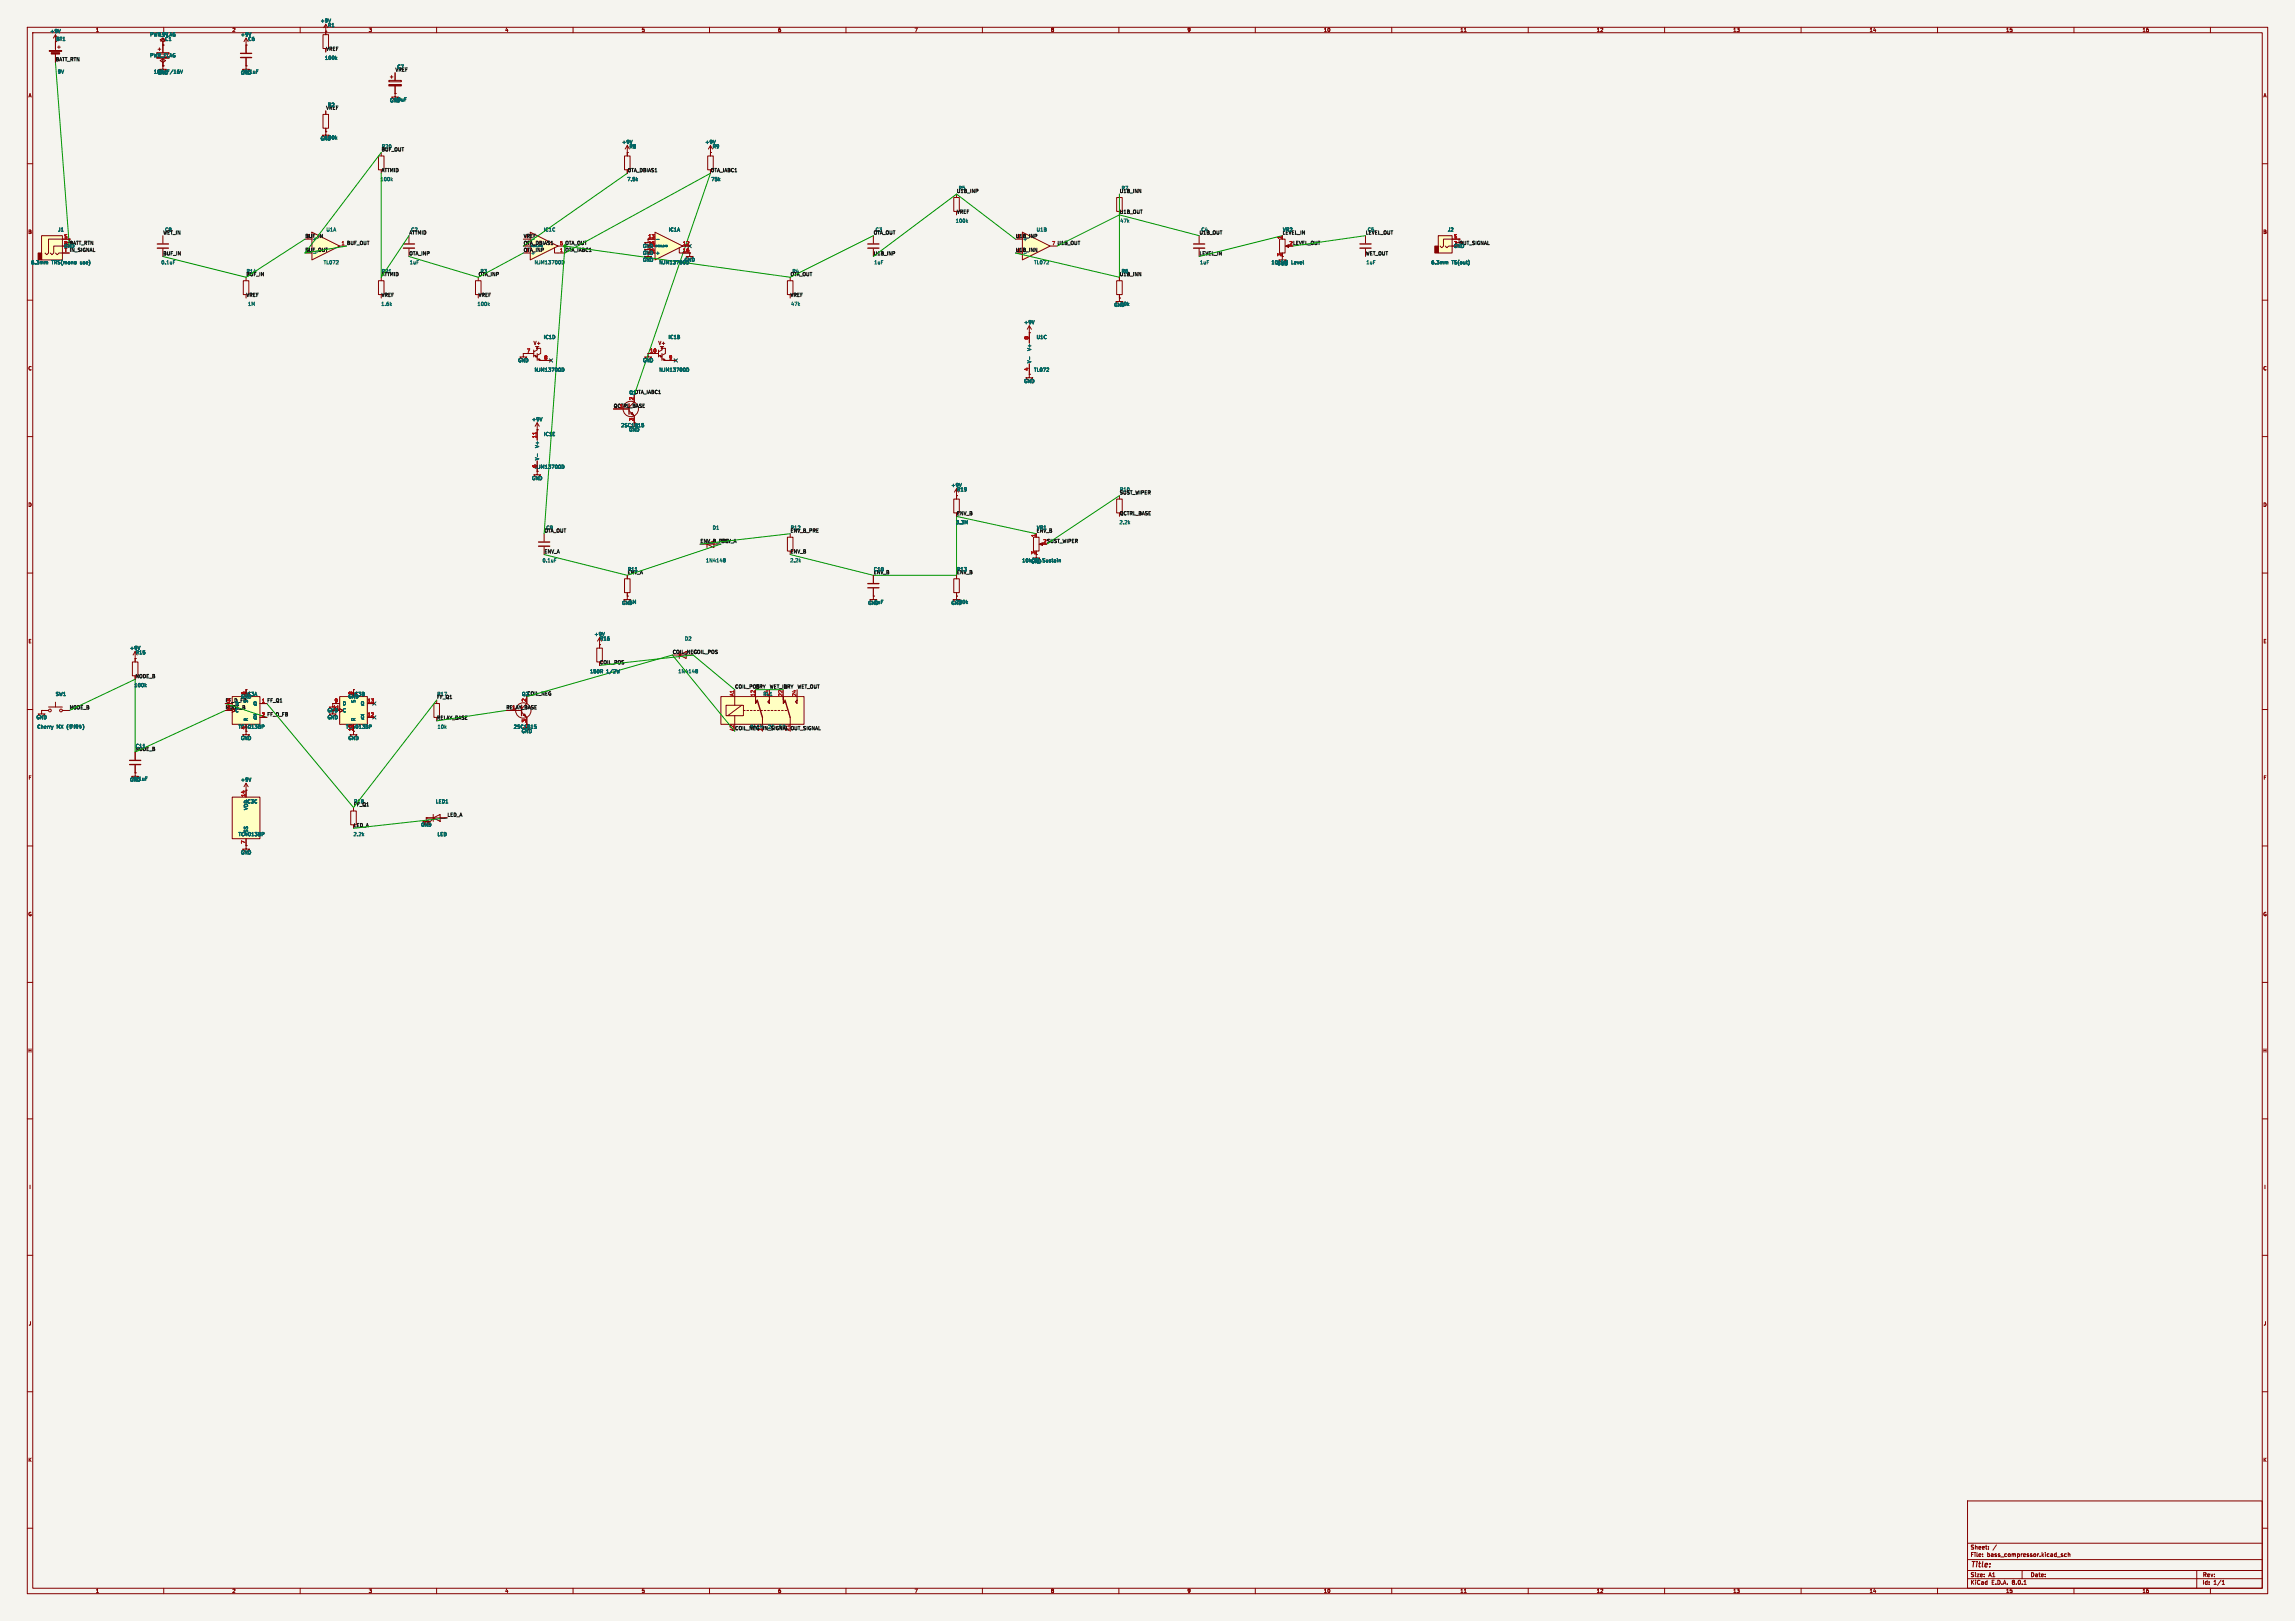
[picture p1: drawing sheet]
<svg xmlns="http://www.w3.org/2000/svg" width="841mm" height="594mm" viewBox="0 0 841 594" stroke-linecap="round" stroke-linejoin="round" font-family="sans-serif">
<defs><g id="words">
<text font-size="2.8" fill="#840000" x="722" y="574.9">Title:</text>
<g font-size="2.1" fill="#840000">
<text x="722" y="568">Sheet:</text>
<text x="722" y="570.7">File:</text>
<text x="728.1" y="570.7">bass_compressor.kicad_sch</text>
<text x="722" y="580.9">KiCad</text>
<text x="722" y="578.1">Size:</text>
<text x="728.7" y="578.1">A1</text>
<text x="729.7" y="580.9">E.D.A.</text>
<text x="737.3" y="580.9">8.0.1</text>
<text x="744" y="578.1">Date:</text>
<text x="807" y="578.3">Rev:</text>
<text x="807" y="580.9">Id:</text>
<text x="811.1" y="580.9">1/1</text>
</g>
<g font-size="1.8" fill="#840000">
<text x="35" y="11.9">1</text>
<text x="85" y="11.9">2</text>
<text x="135" y="11.9">3</text>
<text x="185" y="11.9">4</text>
<text x="235" y="11.9">5</text>
<text x="285" y="11.9">6</text>
<text x="335" y="11.9">7</text>
<text x="385" y="11.9">8</text>
<text x="435" y="11.9">9</text>
<text x="485" y="11.9">10</text>
<text x="535" y="11.9">11</text>
<text x="585" y="11.9">12</text>
<text x="635" y="11.9">13</text>
<text x="685" y="11.9">14</text>
<text x="735" y="11.9">15</text>
<text x="785" y="11.9">16</text>
<text x="119.4" y="18.7">VREF</text>
<text x="10.3" y="35.9">A</text>
<text x="829.3" y="35.9">A</text>
<text x="229.9" y="63.1">OTA_DBIAS1</text>
<text x="260.3" y="63.1">OTA_IABC1</text>
<text x="10.3" y="85.9">B</text>
<text x="237.4" y="87.4">13</text>
<text x="237.4" y="89.9">15</text>
<text x="829.2" y="85.9">B</text>
<text x="237.4" y="92.5">14</text>
<text x="195.4" y="126.6">V+</text>
<text x="241.1" y="126.6">V+</text>
<text x="10.3" y="135.9">C</text>
<text x="829.2" y="135.9">C</text>
<text x="10.3" y="185.9">D</text>
<text x="829.2" y="185.9">D</text>
<text x="350.5" y="188.9">ENV_B</text>
<text x="379.5" y="203.3" transform="rotate(-90 379.5 203.3)">3</text>
<text x="10.3" y="235.9">E</text>
<text x="829.3" y="235.9">E</text>
<text x="219.7" y="243.5">COIL_POS</text>
<text x="49.5" y="248.6">NODE_B</text>
<text x="82.5" y="257.5">FF_D_FB</text>
<text x="82.5" y="260">NODE_B</text>
<text x="95.8" y="262.6">2 FF_D_FB</text>
<text x="121.9" y="260.1">11</text>
<text x="89.9" y="267.4" transform="rotate(-90 89.9 267.4)">4</text>
<text x="129.3" y="268" transform="rotate(-90 129.3 268)">10</text>
<text x="188.1" y="267.2">2SC1815</text>
<text x="10.3" y="285.9">F</text>
<text x="829.3" y="285.9">F</text>
<text x="10.3" y="335.9">G</text>
<text x="829.2" y="335.9">G</text>
<text x="10.2" y="385.9">H</text>
<text x="829.2" y="385.9">H</text>
<text x="10.6" y="435.9">I</text>
<text x="829.6" y="435.9">I</text>
<text x="10.4" y="485.9">J</text>
<text x="829.4" y="485.9">J</text>
<text x="10.3" y="535.9">K</text>
<text x="829.2" y="535.9">K</text>
<text x="35" y="583.9">1</text>
<text x="85" y="583.9">2</text>
<text x="135" y="583.9">3</text>
<text x="185" y="583.9">4</text>
<text x="235" y="583.9">5</text>
<text x="285" y="583.9">6</text>
<text x="335" y="583.9">7</text>
<text x="385" y="583.9">8</text>
<text x="435" y="583.9">9</text>
<text x="485" y="583.9">10</text>
<text x="535" y="583.9">11</text>
<text x="585" y="583.9">12</text>
<text x="635" y="583.9">13</text>
<text x="685" y="583.9">14</text>
<text x="735" y="583.9">15</text>
<text x="785" y="583.9">16</text>
</g>
<g font-size="1.8" fill="#006464">
<text x="117.3" y="8.5">+9V</text>
<text x="120" y="10.1">R1</text>
<text x="18.3" y="12.3">+9V</text>
<text x="20.5" y="15.2">BT1</text>
<text x="54.9" y="13.6">PWR_FLAG</text>
<text x="57.7" y="13.6">+9V</text>
<text x="60.3" y="15.2">C1</text>
<text x="88.1" y="13.6">+9V</text>
<text x="90.8" y="15.2">C6</text>
<text x="54.9" y="21.2">PWR_FLAG</text>
<text x="118.9" y="22.1">100k</text>
<text x="21.1" y="27.2">9V</text>
<text x="56.2" y="27.2">100uF/16V</text>
<text x="57.7" y="27.5">GND</text>
<text x="88.1" y="27.5">GND</text>
<text x="89.4" y="27.2">0.1uF</text>
<text x="145.4" y="25.3">C7</text>
<text x="120" y="39.3">R2</text>
<text x="142.7" y="37.7">GND</text>
<text x="144.3" y="37.3">10uF</text>
<text x="117.3" y="51.7">GND</text>
<text x="118.9" y="51.3">100k</text>
<text x="227.8" y="52.9">+9V</text>
<text x="258.3" y="52.9">+9V</text>
<text x="230.5" y="54.6">R8</text>
<text x="261" y="54.6">R9</text>
<text x="139.3" y="66.6">100k</text>
<text x="229.7" y="66.6">7.5k</text>
<text x="260.5" y="66.6">75k</text>
<text x="350.1" y="81.8">100k</text>
<text x="410.4" y="81.8">47k</text>
<text x="21.1" y="85">J1</text>
<text x="23.4" y="89.9">R</text>
<text x="119.5" y="85">U1A</text>
<text x="199.1" y="85">IC1C</text>
<text x="244.9" y="85">IC1A</text>
<text x="379.7" y="85">U1B</text>
<text x="470" y="85">VR2</text>
<text x="530.4" y="85">J2</text>
<text x="532.8" y="89.9">T</text>
<text x="23.4" y="91">GND</text>
<text x="23.5" y="92.5">T</text>
<text x="194.4" y="93.6">+</text>
<text x="235.5" y="91">GND</text>
<text x="235.5" y="93.6">GND</text>
<text x="240.2" y="93.6">+</text>
<text x="532.6" y="91">GND</text>
<text x="11.3" y="97">6.3mm</text>
<text x="18.9" y="97">TRS(mono</text>
<text x="29.5" y="97">use)</text>
<text x="59" y="97">0.1uF</text>
<text x="118.5" y="97">TL072</text>
<text x="150" y="97">1uF</text>
<text x="195.8" y="97">NJM13700D</text>
<text x="235.5" y="96.1">GND</text>
<text x="241.5" y="97">NJM13700D</text>
<text x="250.7" y="96.1">GND</text>
<text x="320.2" y="97">1uF</text>
<text x="378.8" y="97">TL072</text>
<text x="410.9" y="100.3">R6</text>
<text x="439.6" y="97">1uF</text>
<text x="465.8" y="97">10k(A)</text>
<text x="467.9" y="97.4">GND</text>
<text x="473.2" y="97">Level</text>
<text x="500.6" y="97">1uF</text>
<text x="524.4" y="97">6.3mm</text>
<text x="531.9" y="97">TS(out)</text>
<text x="90.7" y="112.3">1M</text>
<text x="139.6" y="112.3">1.6k</text>
<text x="174.8" y="112.3">100k</text>
<text x="289.7" y="112.3">47k</text>
<text x="408.2" y="112.6">GND</text>
<text x="410.4" y="112.3">10k</text>
<text x="375.2" y="119">+9V</text>
<text x="199.1" y="124.4">IC1D</text>
<text x="244.8" y="124.4">IC1B</text>
<text x="379.7" y="124.4">U1C</text>
<text x="378.1" y="128.7" transform="rotate(-90 378.1 128.7)">V+</text>
<text x="189.7" y="132.9">GND</text>
<text x="195.8" y="136.4">NJM13700D</text>
<text x="235.5" y="132.9">GND</text>
<text x="241.5" y="136.4">NJM13700D</text>
<text x="378.1" y="133.2" transform="rotate(-90 378.1 133.2)">V-</text>
<text x="378.8" y="136.4">TL072</text>
<text x="375.2" y="140.6">GND</text>
<text x="230.5" y="144.7">Q1</text>
<text x="194.8" y="154.5">+9V</text>
<text x="199.2" y="160">IC1E</text>
<text x="227.5" y="156.7">2SC1815</text>
<text x="230.4" y="158.3">GND</text>
<text x="197.7" y="164.3" transform="rotate(-90 197.7 164.3)">V+</text>
<text x="195.8" y="172">NJM13700D</text>
<text x="197.7" y="168.8" transform="rotate(-90 197.7 168.8)">V-</text>
<text x="194.8" y="176.1">GND</text>
<text x="348.5" y="178.7">+9V</text>
<text x="350.6" y="180.3">R19</text>
<text x="261" y="194.3">D1</text>
<text x="350.2" y="192.3">3.3M</text>
<text x="379.8" y="194.3">VR1</text>
<text x="410.1" y="192.3">2.2k</text>
<text x="198.7" y="206.3">0.1uF</text>
<text x="229.9" y="209.5">R11</text>
<text x="258.6" y="206.3">1N4148</text>
<text x="289.4" y="206.3">2.2k</text>
<text x="320.1" y="209.5">C10</text>
<text x="350.6" y="209.5">R13</text>
<text x="374.4" y="206.3">10k(B)</text>
<text x="377.7" y="206.6">GND Sustain</text>
<text x="229.9" y="210.5">ENV_A</text>
<text x="227.8" y="221.8">GND</text>
<text x="230.4" y="221.5">1M</text>
<text x="318" y="221.8">GND</text>
<text x="320.2" y="221.5">1uF</text>
<text x="348.5" y="221.8">GND</text>
<text x="350.1" y="221.5">220k</text>
<text x="217.7" y="233.3">+9V</text>
<text x="47.5" y="238.4">+9V</text>
<text x="49.6" y="240">R15</text>
<text x="219.8" y="234.9">R16</text>
<text x="250.8" y="234.9">D2</text>
<text x="49.1" y="252">100k</text>
<text x="216.1" y="246.9">150R</text>
<text x="222.1" y="246.9">1/2W</text>
<text x="248.4" y="246.9">1N4148</text>
<text x="20.3" y="255.2">SW1</text>
<text x="88.1" y="256.1">GND</text>
<text x="89.9" y="254.7" transform="rotate(-90 89.9 254.7)">6</text>
<text x="90" y="255.2">IC3A</text>
<text x="91" y="257.7" transform="rotate(-90 91 257.7)">S</text>
<text x="127.5" y="256.1">GND</text>
<text x="129.3" y="255.2">IC3B</text>
<text x="129.3" y="254.7" transform="rotate(-90 129.3 254.7)">8</text>
<text x="130.4" y="257.7" transform="rotate(-90 130.4 257.7)">S</text>
<text x="191.1" y="255.2">Q2</text>
<text x="279.5" y="255.2">RL1</text>
<text x="281.7" y="255.3" transform="rotate(-90 281.7 255.3)">14</text>
<text x="13.2" y="263.8">GND</text>
<text x="86.1" y="261.2">C</text>
<text x="86.1" y="258.7">D</text>
<text x="92.7" y="258.7">Q</text>
<text x="92.7" y="263.8">~{Q}</text>
<text x="119.9" y="261.2">GND</text>
<text x="119.9" y="263.8">GND</text>
<text x="125.5" y="261.2">C</text>
<text x="125.5" y="258.7">D</text>
<text x="132.1" y="263.8">~{Q}</text>
<text x="132.1" y="258.7">Q</text>
<text x="13.5" y="267.2">Cherry</text>
<text x="87.3" y="267.2">TC4013BP</text>
<text x="91" y="264.4" transform="rotate(-90 91 264.4)">R</text>
<text x="126.6" y="267.2">TC4013BP</text>
<text x="130.4" y="264.4" transform="rotate(-90 130.4 264.4)">R</text>
<text x="160.2" y="267.2">10k</text>
<text x="191" y="268.8">GND</text>
<text x="49.5" y="275.2">NODE_B</text>
<text x="49.6" y="274.3">C11</text>
<text x="88.1" y="271.4">GND</text>
<text x="127.5" y="271.4">GND</text>
<text x="47.5" y="286.6">GND</text>
<text x="48.8" y="286.3">0.1uF</text>
<text x="88.1" y="286.6">+9V</text>
<text x="89.9" y="294.6">IC3C</text>
<text x="91" y="296.9" transform="rotate(-90 91 296.9)">VDD</text>
<text x="159.6" y="294.6">LED1</text>
<text x="154.2" y="303.1">GND</text>
<text x="87.3" y="306.6">TC4013BP</text>
<text x="91" y="306.3" transform="rotate(-90 91 306.3)">VSS</text>
<text x="129.4" y="306.6">2.2k</text>
<text x="160.2" y="306.6">LED</text>
<text x="88.1" y="313.3">GND</text>
</g>
<g font-size="1.8" fill="#0f0f0f">
<text x="20.3" y="22.5">BATT_RTN</text>
<text x="144.8" y="26.3">VREF</text>
<text x="119.4" y="40.3">VREF</text>
<text x="139.7" y="55.5">BUF_OUT</text>
<text x="139.8" y="54.6">R20</text>
<text x="139.7" y="63.1">ATTMID</text>
<text x="350.5" y="70.8">U1B_INP</text>
<text x="351.2" y="69.8">R5</text>
<text x="410.2" y="70.8">U1B_INN</text>
<text x="410.9" y="69.8">R7</text>
<text x="350.5" y="78.4">VREF</text>
<text x="410.2" y="78.4">U1B_OUT</text>
<text x="23.4" y="89.9">R BATT_RTN</text>
<text x="59.7" y="86">WET_IN</text>
<text x="60.3" y="85">C8</text>
<text x="111.8" y="87.3">BUF_IN</text>
<text x="112.3" y="87.4">3</text>
<text x="114.4" y="88.5">+</text>
<text x="125" y="89.9">1 BUF_OUT</text>
<text x="149.9" y="86">ATTMID</text>
<text x="150.5" y="85">C2</text>
<text x="191.8" y="89.8">OTA_DBIAS1</text>
<text x="191.8" y="87.3">VREF</text>
<text x="192.3" y="89.9">2</text>
<text x="192.3" y="87.4">4</text>
<text x="320" y="86">OTA_OUT</text>
<text x="320.7" y="85">C3</text>
<text x="372.1" y="87.3">U1B_INP</text>
<text x="372.7" y="87.4">5</text>
<text x="374.8" y="88.5">+</text>
<text x="385.4" y="89.9">7 U1B_OUT</text>
<text x="439.4" y="86">U1B_OUT</text>
<text x="440.1" y="85">C4</text>
<text x="469.9" y="86">LEVEL_IN</text>
<text x="472.4" y="89.9">2 LEVEL_OUT</text>
<text x="500.4" y="86">LEVEL_OUT</text>
<text x="501" y="85">C5</text>
<text x="532.8" y="89.9">T OUT_SIGNAL</text>
<text x="23.5" y="92.5">T IN_SIGNAL</text>
<text x="59.7" y="93.6">BUF_IN</text>
<text x="111.8" y="92.4">BUF_OUT</text>
<text x="112.3" y="92.5">2</text>
<text x="149.9" y="93.6">OTA_INP</text>
<text x="191.8" y="92.4">OTA_INP</text>
<text x="192.3" y="92.5">3</text>
<text x="205" y="92.5">1 OTA_IABC1</text>
<text x="320" y="93.6">U1B_INP</text>
<text x="372.1" y="92.4">U1B_INN</text>
<text x="372.7" y="92.5">6</text>
<text x="439.4" y="93.6">LEVEL_IN</text>
<text x="500.4" y="93.6">WET_OUT</text>
<text x="90.2" y="101.2">BUF_IN</text>
<text x="90.2" y="100.3">R14</text>
<text x="139.7" y="101.2">ATTMID</text>
<text x="139.8" y="100.3">R21</text>
<text x="175.3" y="101.2">OTA_INP</text>
<text x="175.9" y="100.3">R3</text>
<text x="289.6" y="101.2">OTA_OUT</text>
<text x="290.2" y="100.3">R4</text>
<text x="410.2" y="101.2">U1B_INN</text>
<text x="90.2" y="108.9">VREF</text>
<text x="139.7" y="108.9">VREF</text>
<text x="175.3" y="108.9">VREF</text>
<text x="289.6" y="108.9">VREF</text>
<text x="224.8" y="149.5">QCTRL_BASE</text>
<text x="230.5" y="144.7">Q1OTA_IABC1</text>
<text x="410.2" y="181.3">SUST_WIPER</text>
<text x="410.3" y="180.3">R10</text>
<text x="410.2" y="188.9">QCTRL_BASE</text>
<text x="199.4" y="195.2">OTA_OUT</text>
<text x="200" y="194.3">C9</text>
<text x="289.6" y="195.2">ENV_B_PRE</text>
<text x="289.6" y="194.3">R12</text>
<text x="379.7" y="195.2">ENV_B</text>
<text x="199.4" y="202.8">ENV_A</text>
<text x="256.5" y="199">ENV_B_PRE</text>
<text x="264.2" y="199">ENV_A</text>
<text x="289.6" y="202.8">ENV_B</text>
<text x="382.2" y="199.1">2 SUST_WIPER</text>
<text x="320" y="210.5">ENV_B</text>
<text x="350.5" y="210.5">ENV_B</text>
<text x="246.4" y="239.7">COIL_NEG</text>
<text x="254" y="239.7">COIL_POS</text>
<text x="95.8" y="257.6">1 FF_Q1</text>
<text x="160" y="256.2">FF_Q1</text>
<text x="160.1" y="255.2">R17</text>
<text x="191.1" y="255.2">Q2COIL_NEG</text>
<text x="269.2" y="252.4">COIL_POS</text>
<text x="276.9" y="252.4">DRY</text>
<text x="281.9" y="252.4">WET_IN</text>
<text x="287" y="252.4">DRY</text>
<text x="292.1" y="252.4">WET_OUT</text>
<text x="25.4" y="260">NODE_B</text>
<text x="160" y="263.8">RELAY_BASE</text>
<text x="185.4" y="260">RELAY_BASE</text>
<text x="269" y="267.9" transform="rotate(-90 269 267.9)">A2</text>
<text x="269.2" y="267.6">COIL_NEG</text>
<text x="274.8" y="267.2">941H-2C-5D</text>
<text x="279.1" y="268" transform="rotate(-90 279.1 268)">11</text>
<text x="279.4" y="267.6">IN_SIGNAL</text>
<text x="289.3" y="268" transform="rotate(-90 289.3 268)">21</text>
<text x="289.6" y="267.6">OUT_SIGNAL</text>
<text x="129.5" y="295.6">FF_Q1</text>
<text x="129.6" y="294.6">R18</text>
<text x="163.8" y="299.4">LED_A</text>
<text x="129.5" y="303.2">LED_A</text>
</g>
<g font-size="1.8" fill="#a90000">
<text x="23.4" y="87.4">S</text>
<text x="250.1" y="89.9">12</text>
<text x="469.6" y="87.7" transform="rotate(-90 469.6 87.7)">1</text>
<text x="472.4" y="89.9">2</text>
<text x="532.7" y="87.4">S</text>
<text x="250.1" y="92.5">16</text>
<text x="469.6" y="94.1" transform="rotate(-90 469.6 94.1)">3</text>
<text x="376.9" y="124.5" transform="rotate(-90 376.9 124.5)">8</text>
<text x="193" y="129.3">7</text>
<text x="199.3" y="131.8">8</text>
<text x="238.1" y="129.3">10</text>
<text x="245" y="131.8">9</text>
<text x="376.9" y="136" transform="rotate(-90 376.9 136)">4</text>
<text x="226.9" y="149.6">1</text>
<text x="232.2" y="146.8" transform="rotate(-90 232.2 146.8)">2</text>
<text x="232.2" y="154.4" transform="rotate(-90 232.2 154.4)">3</text>
<text x="196.6" y="160.7" transform="rotate(-90 196.6 160.7)">11</text>
<text x="196.6" y="171.5" transform="rotate(-90 196.6 171.5)">6</text>
<text x="379.5" y="196.9" transform="rotate(-90 379.5 196.9)">1</text>
<text x="382.2" y="199.1">2</text>
<text x="83.1" y="257.6">5</text>
<text x="95.8" y="257.6">1</text>
<text x="122.5" y="257.6">9</text>
<text x="134.6" y="257.6">13</text>
<text x="192.8" y="257.2" transform="rotate(-90 192.8 257.2)">2</text>
<text x="269" y="255.2" transform="rotate(-90 269 255.2)">A1</text>
<text x="276.6" y="255.3" transform="rotate(-90 276.6 255.3)">12</text>
<text x="286.8" y="255.3" transform="rotate(-90 286.8 255.3)">22</text>
<text x="291.8" y="255.3" transform="rotate(-90 291.8 255.3)">24</text>
<text x="83.1" y="260.1">3</text>
<text x="95.8" y="262.6">2</text>
<text x="134.6" y="262.6">12</text>
<text x="187.6" y="260.1">1</text>
<text x="192.8" y="264.9" transform="rotate(-90 192.8 264.9)">3</text>
<text x="89.9" y="292.1" transform="rotate(-90 89.9 292.1)">14</text>
<text x="89.9" y="309.3" transform="rotate(-90 89.9 309.3)">7</text>
</g>
<text font-size="1.8" fill="#009600" x="205" y="89.9">5 OTA_OUT</text>
<g font-size=".7" fill="#006464">
<text x="194.4" y="90.7">DIODE_BIAS</text>
<text x="240.2" y="90.7">DIODE_BIAS</text>
</g>
</g></defs>
<path d="M0 0h841v594h-841z" fill="#f5f4ef" stroke="#f5f4ef" stroke-width=".37"/>
<g fill="none" stroke="#840000" stroke-width=".37">
<path d="M10 10h821v574h-821zM12 12h817v570h-817zM20.3 12.7l-.7 1.3M20.3 12.7v2.5M20.3 12.7l.8 1.3M57.4 19.3h4.6v.5h-4.6zM57.9 18h1M58.4 17.5v1M59.7 16.5v2.8M60 10v2M110 10v2M160 10v2"/>
<path d="M210 10v2M260 10v2M310 10v2M360 10v2M410 10v2M460 10v2M510 10v2M536.6 11.6h.7M560 10v2M610 10v2M660 10v2M710 10v2"/>
<path d="M760 10v2M810 10v2M59.7 21.3v2.8M144.8 34.3v1.3h1.2l-1.2 1.2-1.3-1.2h1.3M144.8 34.3h.1M10 60h2M118.4 41.9h2v5.1h-2zM119.4 48.3v1.2h1.2l-1.2 1.3-1.3-1.3h1.3M119.4 48.3h.1M119.4 40.6v1.3M119.4 47v1.3M138.7 57.1h2v5.1h-2z"/>
<path d="M139.7 55.9v1.2M829 60h2M534.7 87.6v1.3h1.2l-1.2 1.3-1.3-1.3h1.3M534.7 87.6h.1M10 110h2M174.2 102.9h2.1v5h-2.1zM175.3 101.6v1.3M829 110h2M10 160h2M196.8 157.5h.1M196.8 154.9l-.7 1.3M196.8 154.9v2.6"/>
<path d="M196.8 154.9l.8 1.3M829 160h2M10 210h2M379.7 203.2v1.3h1.3l-1.3 1.2-1.2-1.2h1.2M829 210h2M10 260h2M829 260h2M10 310h2M829 310h2M10 360h2M829 360h2M10 410h2"/>
<path d="M829 410h2M10 460h2M829 460h2M10 510h2M829 510h2M10 560h2M721 550h108v32h-108zM829 560h2M721 578.5h108M721 575.5h108M721 571.5h108M721 565.5h108"/>
<path d="M726.5 570.2h.1M726.5 570.2v.1M726.5 569.5v.1M728.7 567.5v.2M728.7 566.8v.1M731.6 566.1l-1.3 1.9M741 575.5v3M755.3 569.7l.7 .4-.3 .3-.4-.1M755.3 569.6v.1M755.9 569.5l-.6 .1M757.2 569.5l-.4-.1-.3 .3 .2 .6h.5M757.9 569.5h.6v.9"/>
<path d="M757.9 568.9v1.5M805 575.5v6.5M814.3 579.5l.4-.4v1.5M60 582v2M110 582v2M160 582v2M210 582v2M260 582v2M310 582v2M360 582v2M410 582v2M460 582v2"/>
<path d="M510 582v2M536.6 583.6h.7M560 582v2M610 582v2M660 582v2M710 582v2M741.7 580.6h.8M760 582v2M810 582v2M814.3 580.6h.9"/>
</g>
<path d="M22.1 10.7l-.4 1.3M65.3 25.6h.3M65.5 26.1l.2 .3-.2 .5M66.1 25.6l.4 1.3 .4-1.3M123.1 50.5l.4 .5M123.5 50.2l-.5 .5M143.4 65.8l.4 .5M143.8 65.4l-.5 .5M179 111.5l.3 .5M179.3 111.1l-.4 .5M198.7 153l-.5 1.2" fill="none" stroke="#006464" stroke-width=".37"/>
<path d="M57.4 20.8h4.6v.5h-4.6z" fill="#840000" stroke="#840000" stroke-width=".37"/>
<path d="M194.3 85.1l10.2 5.1-10.2 5z" fill="#ffffc2"/>
<path d="M194.3 85.1l10.2 5.1-10.2 5zM203.2 90.8v1.9h3.8M204.5 90.2h2.5" fill="none" stroke="#840000" stroke-width=".37"/>
<path d="M206 95.5a.64 .64 0 0 1 .7 .6 .64 .64 0 0 1-.7 .6" fill="none" stroke="#006464" stroke-width=".37"/>
<path d="M527 86.4h5.1v6.3h-5.1z" fill="#ffffc2"/>
<g fill="#840000" stroke="#840000" stroke-width=".37">
<path d="M525.8 90.2h1.2v2.5h-1.2z"/>
<path d="M241.9 130.2l.7 .6h-.7z"/>
<path d="M243.2 131.4l.6 .7h-.6z"/>
<path d="M380.9 199.4l1.1-.5v1z"/>
<path d="M196.2 130.2l.6 .6h-.6z"/>
<path d="M197.5 131.4l.6 .7h-.6z"/>
<path d="M18 18.5h4.6v.3h-4.6z"/>
<path d="M18.8 19.3h3v.5h-3z"/>
<path d="M231.1 151.6l.5-.5 .6 1z"/>
<circle cx="242.6" cy="127.6" r=".25"/>
<circle cx="196.8" cy="127.6" r=".25"/>
</g>
<g fill="none" stroke="#840000" stroke-width=".37">
<path d="M20.3 15.2v3.3M20.3 19.6v3.3M21.1 17.3h1M21.6 16.8v1M59.7 15.2l1-.6-1-.6-1 .6 1 .6v1.3M59.7 16.5h.1M59.7 14l-.8 1.2M59.7 14v2.5M59.7 14l.8 1.2M228.9 57.1h2v5.1h-2zM229.9 55.9h.1M229.9 53.3l-.8 1.3"/>
<path d="M229.9 53.3v3.8M229.9 53.3l.7 1.3M259.3 57.1h2.1v5.1h-2.1zM260.3 55.9h.1M260.3 53.3v3.8M260.3 53.3l-.7 1.3M260.3 53.3l.8 1.3M252.7 92.7v1.3h1.3l-1.3 1.2-1.2-1.2h1.2M252.7 92.7h.1M320 86.4v2.8M320 91.2v2.8M500.4 86.4v2.8"/>
<path d="M500.4 91.2v2.8M527 86.4h5.1v6.3h-5.1zM529.6 90.2l.6 .6 .7-.6h1.2M534.7 87.6h-5.7v2.6l-.7 .6-.6-.6M288.5 102.9h2.1v5h-2.1zM289.6 101.6v1.3M191.8 129.5v1.3h1.2l-1.2 1.3-1.3-1.3h1.3M191.8 129.5h.1M191.8 129.5h3.8M195.6 130.2l1.2 .6M195.6 128.3v2.5M196.8 127v1.3l-1.2 .6"/>
<path d="M196.8 127.6h1.3v1.9l-1.3 .7M196.8 131.4l1.3 .7h3.8M196.8 129.5v2.6M237.5 129.5v1.3h1.3l-1.3 1.3-1.3-1.3h1.3M237.5 129.5h.1M237.5 129.5h3.8M241.3 130.2l1.3 .6M241.3 128.3v2.5M242.6 127v1.3l-1.3 .6M242.6 127.6h1.2v1.9l-1.2 .7M242.6 131.4l1.2 .7h3.8M242.6 129.5v2.6"/>
<path d="M196.8 157.5v3.8M224.8 149.9h5.7M230.5 150.5l1.9 1.9v3.8h1.3l-1.3 1.3-1.3-1.3h1.3M232.4 144.8v2.5l-1.9 1.9M196.8 172.7v1.3h1.3l-1.3 1.3-1.2-1.3h1.2M196.8 172.7h.1M196.8 168.9v3.8M349.8 180.3l.7-1.2v2.5M350.5 181.6h.1M378.7 196.8h2v5.1h-2zM379.7 195.6v1.2M381.3 199.4h1"/>
<path d="M409.2 182.9h2v5.1h-2zM410.2 181.6v1.3M349.5 212.1h2v5.1h-2zM350.5 210.8v1.3M350.5 217.2v1.2"/>
<circle cx="231.1" cy="149.9" r="2.82"/>
</g>
<g fill="none" stroke="#006464" stroke-width=".37">
<path d="M231.7 51.4l-.4 1.2M262.2 51.4l-.5 1.2M530.2 95.9l.4 .2v.6M538.3 95.7v1.2M206 134.8a.64 .64 0 0 1 .7 .7 .64 .64 0 0 1-.7 .6M251.7 134.8a.64 .64 0 0 1 .7 .7 .64 .64 0 0 1-.7 .6M235.2 155.2h.6M235.3 155.7h.5M235.8 155.7v.1M235.8 155.8v.5l-.5 .1M196.9 166.3v1M206 170.4a.64 .64 0 0 1 .7 .6 .64 .64 0 0 1-.7 .7"/>
<path d="M352.3 177.1l-.4 1.3M388.3 205.1l.3 .2v.7M354.2 220.7l.4 .5M354.6 220.4l-.5 .4"/>
</g>
<path d="M318 90.9h4.1M318 89.4h4.1M498.3 90.9h4.1M498.3 89.4h4.1M230.5 148v3.8" fill="none" stroke="#840000" stroke-width=".51"/>
<path d="M196.4 158.4v.7" fill="none" stroke="#a90000" stroke-width=".37"/>
<path d="M240 85.1l10.2 5.1-10.2 5z" fill="#ffffc2"/>
<g fill="none" stroke="#840000" stroke-width=".37">
<path d="M90.2 16.5h.1M90.2 14v5.3M90.2 14l-.8 1.2M90.2 14l.7 1.2M118.4 12.7h2v5.1h-2zM119.4 11.4h.1M119.4 8.9v3.8M119.4 8.9l-.8 1.3M119.4 8.9l.7 1.3M59.7 22.9l1-.7-1-.6-1 .6 1 .7v1.2M59.7 24.1h.1M90.2 24.1v1.3h1.2l-1.2 1.3-1.3-1.3h1.3"/>
<path d="M90.2 24.1h.1M90.2 21.3v2.8M409.2 72.4h2v5.1h-2zM410.2 71.1v1.3M240 85.1l10.2 5.1-10.2 5zM240 87.6h-2.5v1.3h1.3l-1.3 1.3-1.3-1.3h1.3M240 90.2h-2.5v1.2h1.3l-1.3 1.3-1.3-1.3h1.3M240 92.7h-2.5v1.3h1.3l-1.3 1.2-1.3-1.2h1.3M248.9 90.8v1.9h3.8M250.2 90.2h2.5M409.2 102.9h2v5h-2zM410.2 101.6v1.3"/>
<path d="M410.2 107.9v1.3M377.2 121.9v3.8M377.2 133.3v3.9M199.4 195.6v2.8M259.1 199.4l2.5-1.3v2.6zM259.1 198.1v2.6M288.5 196.8h2.1v5.1h-2.1zM289.6 195.6v1.2M349.5 182.9h2v5.1h-2zM350.5 181.6v1.3M199.4 200.4v2.8M228.9 212.1h2v5.1h-2z"/>
<path d="M229.9 218.4v1.3h1.2l-1.2 1.3-1.3-1.3h1.3M229.9 218.4h.1M229.9 210.8v1.3M229.9 217.2v1.2M320 218.4v1.3h1.3l-1.3 1.3-1.2-1.3h1.2M320 218.4h.1M320 210.8v2.8M320 215.6v2.8M350.5 218.4v1.3h1.3l-1.3 1.3-1.3-1.3h1.3M350.5 218.4h.1M218.7 237.5h2v5.1h-2zM218.9 234.9l.8-1.2v3.8"/>
<path d="M219.7 236.2h.1"/>
</g>
<g fill="none" stroke="#006464" stroke-width=".37">
<path d="M92 12l-.4 1.3M121.2 6.9l-.4 1.3M94 25.6h.6M123.1 21.3l.4 .5M123.5 21l-.5 .5M240.6 87.7h.9M377.3 130.8v.9M203.2 204.7h.6M265.2 204.8h.5l-.1 .4M265.2 205.2h.1M265.3 205.2h.3M265.3 205.2l-.1 .1"/>
<path d="M265.6 205.2l.1 .6-.5 .1M221.5 231.7l-.4 1.3M227.1 245.3l-.3 1.3"/>
</g>
<path d="M88.1 19.6h4.1M88.1 21.1h4.1M197.4 198.6h4M197.4 200.2h4M318 215.4h4.1M318 213.9h4.1" fill="none" stroke="#840000" stroke-width=".51"/>
<path d="M15.2 86.4h7.7v8.8h-7.7z" fill="#ffffc2"/>
<g fill="#840000" stroke="#840000" stroke-width=".37">
<path d="M14 92.7h1.2v2.5h-1.2z"/>
<path d="M142.5 31h4.6v.5h-4.6z"/>
</g>
<g fill="none" stroke="#840000" stroke-width=".37">
<path d="M59.7 24.1v1.3h1.3l-1.3 1.3-1.3-1.3h1.3M59.7 24.1h.1M142.5 29.5h4.6v.5h-4.6zM143 28.2h1M143.5 27.7v1M144.8 26.7v2.8M144.8 31.5v2.8M349.5 72.4h2v5.1h-2zM350.5 71.1v1.3M15.2 86.4h7.7v8.8h-7.7zM20.3 92.7l.7 .6 .6-.6h3.8M22.9 90.2h-3.2v2.5l-.7 .6-.6-.6"/>
<path d="M25.4 87.6h-7.6v5.1l-.7 .6-.6-.6M25.4 87.6v1.3h1.3l-1.3 1.3-1.3-1.3h1.3M25.4 87.6h.1M59.7 86.4v2.8M59.7 91.2v2.8M149.9 86.4v2.8M149.9 91.2v2.8M89.2 102.9h2v5h-2zM90.2 101.6v1.3M138.7 102.9h2v5h-2zM139.7 101.6v1.3M377.2 119.4l-.8 1.2"/>
<path d="M377.2 119.4v2.5M377.2 119.4l.8 1.2M410.2 109.2v1.3h1.3l-1.3 1.3-1.3-1.3h1.3M410.2 109.2h.1M377.2 137.2v1.2h1.3l-1.3 1.3-1.3-1.3h1.3M377.2 137.2h.1M377.2 121.9h.1M248.9 238.8v2.5M248.9 240l2.6-1.2v2.5z"/>
</g>
<path d="M17.1 95.9l.4 .2v.6M63.5 95.5h.6M354.2 81l.4 .5M354.6 80.7l-.5 .4M379 117.4l-.4 1.3M255 245.8l.2 .1M255 245.4l.6 .2M255.2 245.9h.2M255.2 245.9h-.2M255.4 245.9l.2 .6h-.6M255.6 245.6h.1M255.6 245.6l-.2 .3" fill="none" stroke="#006464" stroke-width=".37"/>
<path d="M57.7 90.9h4M57.7 89.4h4M147.8 90.9h4.1M147.8 89.4h4.1" fill="none" stroke="#840000" stroke-width=".51"/>
<path d="M114.3 85.1l10.2 5.1-10.2 5z" fill="#ffffc2"/>
<path d="M114.3 85.1l10.2 5.1-10.2 5zM124.5 90.2h2.5" fill="none" stroke="#840000" stroke-width=".37"/>
<path d="M264.2 255.3h30.4v10.1h-30.4z" fill="#ffffc2"/>
<g fill="none" stroke="#840000" stroke-width=".37">
<path d="M264.2 255.3h30.4v10.1h-30.4zM266.1 258.4h6.3v3.9h-6.3zM269.2 252.7v5.7M271.8 258.4l-5.1 3.9M276.9 252.7v2.6M281.9 252.7v5.1l-.6-.6 .6-.7M287 252.7v2.6M292.1 252.7v5.1l-.6-.6 .6-.7M269.2 262.3v3.1M272.4 260.3h.6M273.7 260.3h.6M275 260.3h.6"/>
<path d="M276.2 260.3h.7M277.5 260.3h.6M278.8 260.3h.6M279.4 262.9v5.1M280 260.3h.7M281.3 260.3h.6M282.6 260.3h.6M283.8 260.3h.7M285.1 260.3h.6M286.4 260.3h.6M287.7 260.3h.6M289.6 262.9v5.1"/>
</g>
<path d="M277.5 256.5l1.9 6.4M287.7 256.5l1.9 6.4" fill="none" stroke="#840000" stroke-width=".51"/>
<g fill="#840000" stroke="#840000" stroke-width=".37">
<path d="M276.9 255.3v1.2l.6 .7-.6 .6z"/>
<path d="M287 255.3v1.2l.7 .7-.7 .6z"/>
</g>
<path d="M286.4 265.7h-.6l-.1 .6M287.4 265.7h-.4v1.2" fill="none" stroke="#006464" stroke-width=".37"/>
<path d="M374.6 85.1l10.2 5.1-10.2 5z" fill="#ffffc2"/>
<path d="M374.6 85.1l10.2 5.1-10.2 5zM384.8 90.2h2.5M439.4 86.4v2.8M439.4 91.2v2.8M468.9 87.6h2v5.1h-2zM469.9 94v1.2h1.3l-1.3 1.3-1.3-1.3h1.3M469.9 86.4v1.2M471.4 90.2h1M156.2 299.7v1.3h1.3l-1.3 1.3-1.3-1.3h1.3M156.2 299.7h.1" fill="none" stroke="#840000" stroke-width=".37"/>
<path d="M437.4 90.9h4.1M437.4 89.4h4.1" fill="none" stroke="#840000" stroke-width=".51"/>
<path d="M471 90.2l1.2-.5v1z" fill="#840000" stroke="#840000" stroke-width=".37"/>
<path d="M471.4 95.3l.2 .2" fill="none" stroke="#006464" stroke-width=".37"/>
<path d="M85.1 255.3h10.1v10.1h-10.1z" fill="#ffffc2"/>
<g fill="none" stroke="#840000" stroke-width=".37">
<path d="M17.8 259.1h5.1M20.3 257.3v1.8M48.5 242.6h2v5h-2zM48.8 240l.7-1.2v3.8M49.5 241.3h.1M85.1 255.3h10.1v10.1h-10.1zM85.1 259.7l1.3 .6-1.3 .7M90.2 252.7v1.3h1.2l-1.2 1.3-1.3-1.3h1.3M90.2 252.7h.1M90.2 252.7v2.6M95.2 257.8h2.6M159 257.8h2v5.1h-2z"/>
<path d="M160 256.5v1.3M193 255.3v2.5l-1.9 1.9M15.2 260.3v1.3h1.3l-1.3 1.3-1.2-1.3h1.2M15.2 260.3h.1M15.2 260.3h2.6M22.9 260.3h2.5M49.5 275.6v2.8M90.2 265.4v3.8h1.2l-1.2 1.3-1.3-1.3h1.3M185.4 260.3h5.7M191.1 261l1.9 1.9v3.8h1.3l-1.3 1.3-1.2-1.3h1.2M49.5 283.2v1.3h1.3l-1.3 1.2-1.2-1.2h1.2M49.5 283.2h.1"/>
<path d="M49.5 280.4v2.8M90.2 289.6h.1M90.2 287v2.6M90.2 287l-.8 1.3M90.2 287l.7 1.3M90.2 309.9v1.2h1.2l-1.2 1.3-1.3-1.3h1.3M90.2 309.9h.1"/>
<circle cx="18.3" cy="260.3" r=".51"/>
<circle cx="22.4" cy="260.3" r=".51"/>
<circle cx="191.8" cy="260.3" r="2.82"/>
</g>
<g fill="none" stroke="#006464" stroke-width=".37">
<path d="M51.3 236.8l-.4 1.3M53.3 251.2l.3 .5M53.6 250.8l-.5 .5M19.5 266.1l-.3 .8M20.9 266.9v-1.2l.5 .9 .4-.9v1.2M22.3 265.7l.8 1.2M23.1 265.7l-.8 1.2M24.9 265.5l-.3 .8 .3 1.1M25.2 266.4h1.6M25.3 266h1.4M26 265.7v1.3h-.4M26.6 265.5l-1.2 .2"/>
<path d="M27.1 265.8h.5M27.2 266.9h.1M27.4 265.5v1.4M27.6 266.3l-.5 .1M27.7 266.3h1M27.7 266.1h1M27.8 265.7h.8M27.9 266.5l.1 .2M28.2 265.5v.5M28.4 266.1v.8h-.3M29.1 265.8h.6M29.3 265.5l-.1 .9 .2-.2 .4 .2-.5 .5"/>
<path d="M30.4 265.5l.3 .8-.3 1.1M96 265.7h.6l.1 .5M96.6 266.3h-.6M96.7 266.2l-.1 .1M195.9 265.7h.6M196 266.1l.5 .3-.1 .5h-.4M53.4 284.7h.6M92 285.1l-.4 1.2"/>
</g>
<path d="M191.1 258.4v3.9M47.5 278.6h4.1M47.5 280.2h4.1" fill="none" stroke="#840000" stroke-width=".51"/>
<path d="M191.8 262.1l.5-.5 .5 1z" fill="#840000" stroke="#840000" stroke-width=".37"/>
<path d="M85.1 292.1h10.1v15.2h-10.1z" fill="#ffffc2"/>
<path d="M85.1 292.1h10.1v15.2h-10.1zM90.2 289.6v2.5M90.2 307.3v2.6" fill="none" stroke="#840000" stroke-width=".37"/>
<path d="M96 305l.6 .1 .1 .5M96.6 305.6l-.6 .1M96.7 305.6h-.1" fill="none" stroke="#006464" stroke-width=".37"/>
<path d="M124.5 255.3h10.1v10.1h-10.1z" fill="#ffffc2"/>
<g fill="none" stroke="#840000" stroke-width=".37">
<path d="M20.3 15.2v2.6M59.7 16.5h.1M59.7 16.5v2.8M90.2 16.5h.1M90.2 16.5v2.8M119.4 11.4h.1M119.4 11.4v1.3M20.3 20.3v2.6M59.7 24.1h.1M59.7 21.3v2.8M90.2 24.1h.1M90.2 21.3v2.8"/>
<path d="M144.8 34.3h.1M144.8 26.7v2.8M144.8 31.5v2.8M119.4 48.3h.1M119.4 40.6v1.3M119.4 47v1.3M229.9 55.9h.1M229.9 55.9v1.2M260.3 55.9h.1M260.3 55.9v1.2M22.9 87.6h2.5M22.9 92.7h2.5"/>
<path d="M25.4 87.6h.1M237.5 90.2h2.5M237.5 87.6h2.5M237.5 92.7h2.5M250.2 90.2h2.5M250.2 92.7h2.5M252.7 92.7h.1M469.9 86.4v1.2M532.1 87.6h2.6M534.7 87.6h.1M410.2 109.2h.1M410.2 101.6v1.3"/>
<path d="M410.2 107.9v1.3M191.8 129.5h.1M191.8 129.5h3.8M198.1 132.1h3.8M237.5 129.5h.1M237.5 129.5h3.8M243.8 132.1h3.8M377.2 121.9h.1M377.2 137.2h.1M377.2 121.9v3.8M377.2 133.3v3.9M196.8 157.5h.1"/>
<path d="M196.8 157.5v3.8M224.8 149.9h5.7M232.4 144.8v2.5M232.4 152.4v2.5M196.8 172.7h.1M196.8 168.9v3.8M350.5 181.6h.1M350.5 181.6v1.3M379.7 195.6v1.2M229.9 218.4h.1M229.9 210.8v1.3M229.9 217.2v1.2"/>
<path d="M320 218.4h.1M320 210.8v2.8M320 215.6v2.8M350.5 218.4h.1M350.5 210.8v1.3M350.5 217.2v1.2M219.7 236.2h.1M219.7 236.2v1.3M49.5 241.3h.1M49.5 241.3v1.3M85.1 259.7l1.3 .6-1.3 .7M90.2 252.7h.1"/>
<path d="M90.2 252.7v2.6M95.2 257.8h2.6M121.9 257.8v1.3h1.3l-1.3 1.2-1.3-1.2h1.3M121.9 257.8h.1M121.9 257.8h2.6M124.5 255.3h10.1v10.1h-10.1zM124.5 259.7l1.2 .6-1.2 .7M129.5 252.7v1.3h1.3l-1.3 1.3-1.2-1.3h1.2M129.5 252.7h.1M129.5 252.7v2.6M134.6 257.8h2.6M193 255.3v2.5"/>
<path d="M15.2 260.3h.1M15.2 260.3h2.6M22.9 260.3h2.5M49.5 275.6v2.8M90.2 265.4v2.6M124.5 260.3h-2.6v1.3h1.3l-1.3 1.3-1.3-1.3h1.3M129.5 265.4v3.8h1.3l-1.3 1.3-1.2-1.3h1.2M134.6 262.9h2.6M185.4 260.3h5.7M193 262.9v2.5M49.5 283.2h.1M49.5 280.4v2.8"/>
<path d="M90.2 289.6h.1M90.2 289.6v2.5M128.5 297.2h2.1v5.1h-2.1zM129.5 295.9v1.3M156.2 299.7h.1M156.2 299.7h7.6M158.7 299.7l2.6-1.3v2.6zM158.7 298.4v2.6M90.2 309.9h.1M90.2 307.3v2.6M157 300.5l-1.6 1.5h.8h-.8v-.8M158.2 300.5l-1.5 1.5h.8h-.8v-.8"/>
</g>
<g fill="none" stroke="#006464" stroke-width=".37">
<path d="M22.1 10.7l-.4 1.3M92 12l-.4 1.3M121.2 6.9l-.4 1.3M65.3 25.6h.3M65.5 26.1l.2 .3-.2 .5M66.1 25.6l.4 1.3 .4-1.3M94 25.6h.6M123.1 21.3l.4 .5M123.5 21l-.5 .5M123.1 50.5l.4 .5M123.5 50.2l-.5 .5M231.7 51.4l-.4 1.2"/>
<path d="M262.2 51.4l-.5 1.2M17.1 95.9l.4 .2v.6M240.6 87.7h.9M471.4 95.3l.2 .2M530.2 95.9l.4 .2v.6M538.3 95.7v1.2M379 117.4l-.4 1.3M206 134.8a.64 .64 0 0 1 .7 .7 .64 .64 0 0 1-.7 .6M251.7 134.8a.64 .64 0 0 1 .7 .7 .64 .64 0 0 1-.7 .6M377.3 130.8v.9M198.7 153l-.5 1.2M235.2 155.2h.6"/>
<path d="M235.3 155.7h.5M235.8 155.7v.1M235.8 155.8v.5l-.5 .1M196.9 166.3v1M206 170.4a.64 .64 0 0 1 .7 .6 .64 .64 0 0 1-.7 .7M352.3 177.1l-.4 1.3M388.3 205.1l.3 .2v.7M51.3 236.8l-.4 1.3M221.5 231.7l-.4 1.3M354.2 220.7l.4 .5M354.6 220.4l-.5 .4M53.3 251.2l.3 .5"/>
<path d="M53.6 250.8l-.5 .5M227.1 245.3l-.3 1.3M19.5 266.1l-.3 .8M20.9 266.9v-1.2l.5 .9 .4-.9v1.2M22.3 265.7l.8 1.2M23.1 265.7l-.8 1.2M24.9 265.5l-.3 .8 .3 1.1M25.2 266.4h1.6M25.3 266h1.4M26 265.7v1.3h-.4M26.6 265.5l-1.2 .2M27.1 265.8h.5"/>
<path d="M27.2 266.9h.1M27.4 265.5v1.4M27.6 266.3l-.5 .1M27.7 266.3h1M27.7 266.1h1M27.8 265.7h.8M27.9 266.5l.1 .2M28.2 265.5v.5M28.4 266.1v.8h-.3M29.1 265.8h.6M29.3 265.5l-.1 .9 .2-.2 .4 .2-.5 .5M30.4 265.5l.3 .8-.3 1.1"/>
<path d="M96 265.7h.6l.1 .5M96.6 266.3h-.6M96.7 266.2l-.1 .1M135.4 265.7l.7 .2-.1 .4h-.6M195.9 265.7h.6M196 266.1l.5 .3-.1 .5h-.4M53.4 284.7h.6M92 285.1l-.4 1.2M96 305l.6 .1 .1 .5M96.6 305.6l-.6 .1M96.7 305.6h-.1"/>
</g>
<g fill="none" stroke="#009600" stroke-width=".37">
<path d="M20.3 22.9l5.1 67.3M139.7 55.9l-27.9 36.8 15.2-2.5M139.7 63.5v38.1l10.2-15.2M229.9 63.5l-38.1 26.7M410.2 71.1v30.5l-38.1-8.9M111.8 87.6l-21.6 14-30.5-7.6M191.8 92.7l-16.5 8.9-25.4-7.6M207 92.7l53.3-29.2-27.9 81.3M320 86.4l-30.4 15.2-82.6-11.4-7.6 105.4M372.1 87.6l-21.6-16.5-30.5 22.9M439.4 86.4l-29.2-7.7-22.9 11.5M469.9 86.4l-30.5 7.6"/>
<path d="M500.4 86.4l-26.7 3.8M264.2 199.4l-34.3 11.4-30.5-7.6M289.6 195.6l-33.1 3.8M379.7 195.6l-29.2-6.4v21.6h-30.5l-30.4-7.6M410.2 181.6l-26.7 17.8M82.5 257.8l15.3 5.1M160 256.5l-30.5 39.4-31.7-38.1M193 255.3l53.4-15.3 22.8 28M219.7 243.8l34.3-3.8 15.2 12.7M276.9 252.7h10.1M25.4 260.3l24.1-11.4v26.7l33-15.3M185.4 260.3l-25.4 3.9"/>
<path d="M163.8 299.7l-34.3 3.8"/>
</g>
<path d="M252.1 89.6l1.2 1.2M253.3 89.6l-1.2 1.2M201.3 131.5l1.2 1.2M202.5 131.5l-1.2 1.2M247 131.5l1.3 1.2M248.3 131.5l-1.3 1.2M136.6 257.2l1.2 1.2M137.8 257.2l-1.2 1.2M136.6 262.3l1.2 1.2M137.8 262.3l-1.2 1.2" fill="none" stroke="#000084" stroke-width=".37"/>
<path d="M196.4 158.4v.7" fill="none" stroke="#a90000" stroke-width=".37"/>
<use href="#words"/>
</svg>
